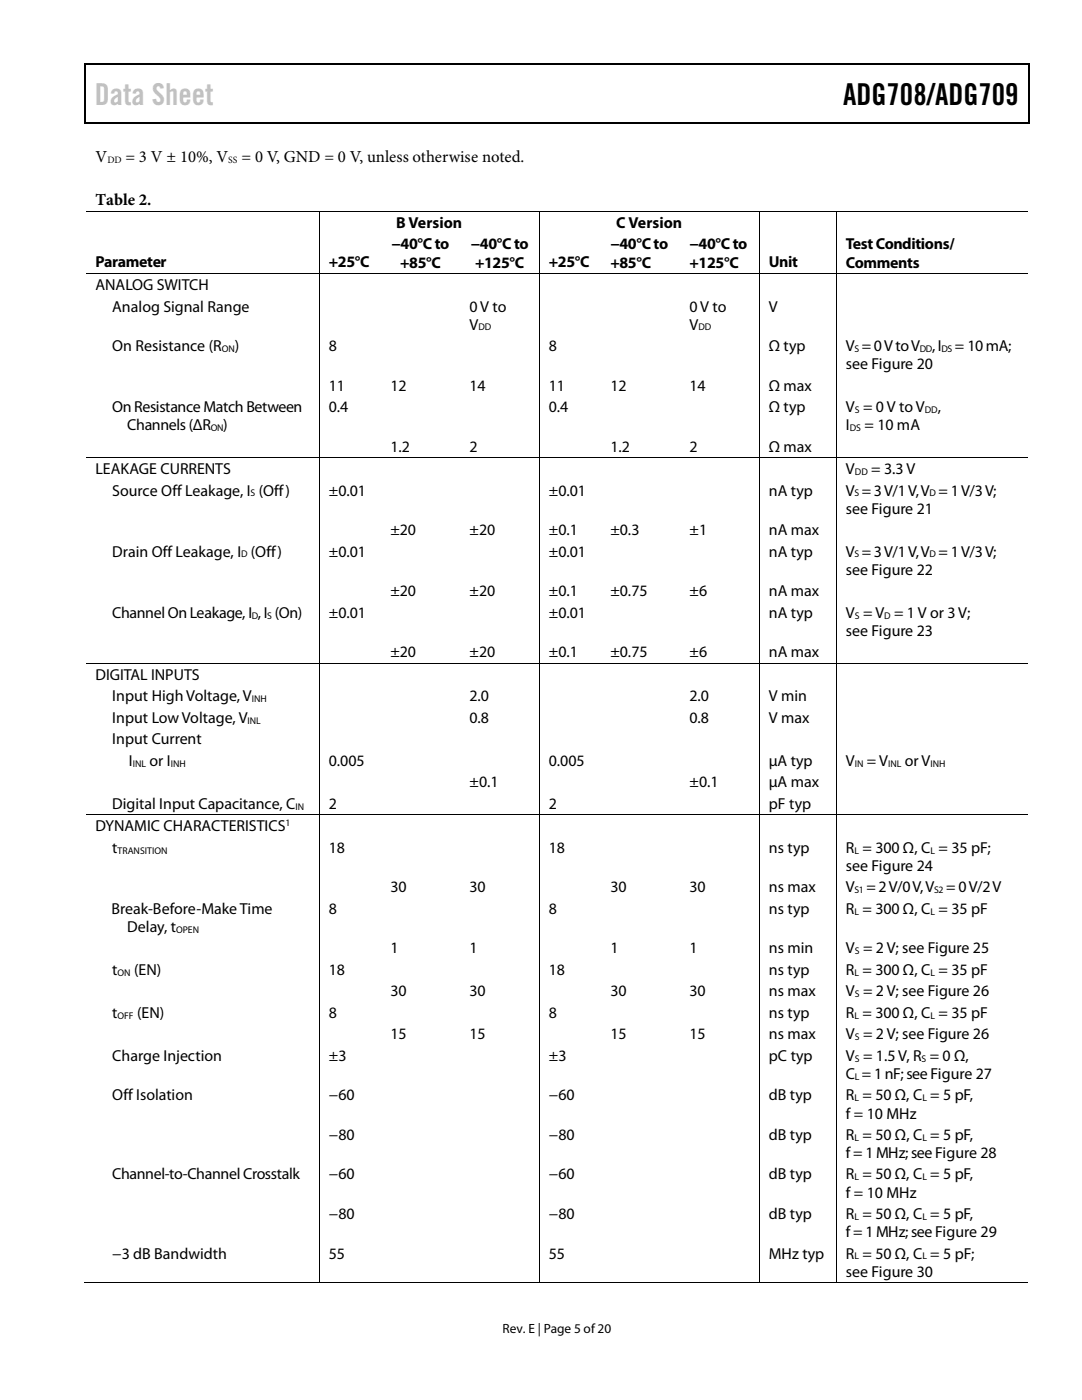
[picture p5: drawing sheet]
<svg xmlns="http://www.w3.org/2000/svg" width="216mm" height="279mm" viewBox="0 0 216 279" stroke-linecap="round" stroke-linejoin="round" font-family="sans-serif">
<defs><g id="words">
<text font-size="6" fill="#c1c1c1" x="18.9" y="20.9">Data Sheet</text>
<text font-size="6" x="168.2" y="20.9">ADG708/ADG709</text>
<g font-size="3.3">
<text x="19" y="32.3">V</text>
<text x="25.1" y="32.3">= 3 V ± 10%, V</text>
<text x="48.2" y="32.3">= 0 V, GND = 0 V, unless otherwise noted.</text>
<text x="19.1" y="40.9">Table 2.</text>
</g>
<g font-size="3.2">
<text x="79.1" y="45.4">B Version</text>
<text x="123" y="45.4">C Version</text>
<text x="19" y="53.4">Parameter</text>
<text x="65.6" y="53.4">+25°C</text>
<text x="78.1" y="49.7">−40°C to</text>
<text x="79.8" y="53.4">+85°C</text>
<text x="93.9" y="49.7">−40°C to</text>
<text x="94.8" y="53.4">+125°C</text>
<text x="109.5" y="53.4">+25°C</text>
<text x="121.8" y="49.7">−40°C to</text>
<text x="121.8" y="53.4">+85°C</text>
<text x="137.6" y="49.7">−40°C to</text>
<text x="137.6" y="53.4">+125°C</text>
<text x="153.4" y="53.4">Unit</text>
<text x="168.8" y="49.7">Test Conditions/</text>
<text x="168.8" y="53.4">Comments</text>
<text x="19" y="57.9">ANALOG SWITCH</text>
<text x="22.4" y="62.2">Analog Signal Range</text>
<text x="93.7" y="62.2">0 V to</text>
<text x="93.7" y="65.8">V</text>
<text x="137.6" y="62.2">0 V to</text>
<text x="137.6" y="65.8">V</text>
<text x="153.4" y="62.2">V</text>
<text x="22.4" y="70.1">On Resistance (R</text>
<text x="46.9" y="70.1">)</text>
<text x="65.6" y="70.1">8</text>
<text x="109.5" y="70.1">8</text>
<text x="153.4" y="70.1">Ω typ</text>
<text x="168.8" y="70.1">V = 0 V to V</text>
<text x="186" y="70.1">, I</text>
<text x="190.5" y="70.1">= 10 mA;</text>
<text x="65.6" y="77.9">11</text>
<text x="77.9" y="77.9">12</text>
<text x="93.7" y="77.9">14</text>
<text x="109.5" y="77.9">11</text>
<text x="121.8" y="77.9">12</text>
<text x="137.6" y="77.9">14</text>
<text x="153.4" y="77.9">Ω max</text>
<text x="168.8" y="73.7">see Figure 20</text>
<text x="22.4" y="82.3">On ResistanceMatch Between</text>
<text x="65.6" y="82.3">0.4</text>
<text x="109.5" y="82.3">0.4</text>
<text x="153.4" y="82.3">Ω typ</text>
<text x="168.8" y="82.3">V = 0 V to V</text>
<text x="187.1" y="82.3">,</text>
<text x="25.4" y="85.9">Channels (ΔR</text>
<text x="44.5" y="85.9">)</text>
<text x="168.8" y="85.9">I</text>
<text x="172.5" y="85.9">= 10 mA</text>
<text x="19" y="94.6">LEAKAGE CURRENTS</text>
<text x="77.9" y="90.1">1.2</text>
<text x="93.7" y="90.1">2</text>
<text x="121.8" y="90.1">1.2</text>
<text x="137.6" y="90.1">2</text>
<text x="153.4" y="90.1">Ω max</text>
<text x="168.8" y="94.6">V</text>
<text x="173.9" y="94.6">= 3.3 V</text>
<text x="22.4" y="98.9">Source Off Leakage, I (Off)</text>
<text x="65.6" y="98.9">±0.01</text>
<text x="109.5" y="98.9">±0.01</text>
<text x="153.4" y="98.9">nA typ</text>
<text x="168.8" y="98.9">V = 3 V/1 V, V = 1 V/3 V;</text>
<text x="77.9" y="106.8">±20</text>
<text x="93.7" y="106.8">±20</text>
<text x="109.5" y="106.8">±0.1</text>
<text x="121.8" y="106.8">±0.3</text>
<text x="137.6" y="106.8">±1</text>
<text x="153.4" y="106.8">nA max</text>
<text x="168.8" y="102.5">see Figure 21</text>
<text x="22.4" y="111.1">Drain Off Leakage, I (Off)</text>
<text x="65.6" y="111.1">±0.01</text>
<text x="109.5" y="111.1">±0.01</text>
<text x="153.4" y="111.1">nA typ</text>
<text x="168.8" y="111.1">V = 3 V/1 V, V = 1 V/3 V;</text>
<text x="77.9" y="119">±20</text>
<text x="93.7" y="119">±20</text>
<text x="109.5" y="119">±0.1</text>
<text x="121.8" y="119">±0.75</text>
<text x="137.6" y="119">±6</text>
<text x="153.4" y="119">nA max</text>
<text x="168.8" y="114.7">see Figure 22</text>
<text x="22.4" y="123.3">Channel On Leakage, I , I (On)</text>
<text x="65.6" y="123.3">±0.01</text>
<text x="109.5" y="123.3">±0.01</text>
<text x="153.4" y="123.3">nA typ</text>
<text x="168.8" y="123.3">V = V = 1 V or 3 V;</text>
<text x="77.9" y="131.1">±20</text>
<text x="93.7" y="131.1">±20</text>
<text x="109.5" y="131.1">±0.1</text>
<text x="121.8" y="131.1">±0.75</text>
<text x="137.6" y="131.1">±6</text>
<text x="153.4" y="131.1">nA max</text>
<text x="168.8" y="126.9">see Figure 23</text>
<text x="19" y="135.6">DIGITAL INPUTS</text>
<text x="22.4" y="139.9">Input High Voltage, V</text>
<text x="93.7" y="139.9">2.0</text>
<text x="137.6" y="139.9">2.0</text>
<text x="153.4" y="139.9">V min</text>
<text x="22.4" y="144.2">Input Low Voltage, V</text>
<text x="22.4" y="148.5">Input Current</text>
<text x="93.7" y="144.2">0.8</text>
<text x="137.6" y="144.2">0.8</text>
<text x="153.4" y="144.2">V max</text>
<text x="25.7" y="152.8">I</text>
<text x="29.8" y="152.8">or I</text>
<text x="65.6" y="152.8">0.005</text>
<text x="109.5" y="152.8">0.005</text>
<text x="153.4" y="152.8">μA typ</text>
<text x="168.8" y="152.8">V</text>
<text x="173" y="152.8">= V</text>
<text x="180.6" y="152.8">or V</text>
<text x="22.4" y="161.4">Digital Input Capacitance, C</text>
<text x="65.6" y="161.4">2</text>
<text x="93.7" y="157.1">±0.1</text>
<text x="109.5" y="161.4">2</text>
<text x="137.6" y="157.1">±0.1</text>
<text x="153.4" y="157.1">μA max</text>
<text x="153.4" y="161.4">pF typ</text>
<text x="19" y="165.9">DYNAMIC CHARACTERISTICS</text>
<text x="22.4" y="170.2">t</text>
<text x="65.6" y="170.2">18</text>
<text x="109.5" y="170.2">18</text>
<text x="153.4" y="170.2">ns typ</text>
<text x="168.8" y="170.2">R = 300 Ω, C = 35 pF;</text>
<text x="168.8" y="173.8">see Figure 24</text>
<text x="77.9" y="178.1">30</text>
<text x="93.7" y="178.1">30</text>
<text x="121.8" y="178.1">30</text>
<text x="137.6" y="178.1">30</text>
<text x="153.4" y="178.1">ns max</text>
<text x="168.8" y="178.1">V</text>
<text x="172.9" y="178.1">= 2 V/0 V, V</text>
<text x="188.8" y="178.1">= 0 V/2 V</text>
<text x="22.2" y="182.4">Break-Before-Make Time</text>
<text x="25.4" y="186">Delay, t</text>
<text x="65.6" y="182.4">8</text>
<text x="109.5" y="182.4">8</text>
<text x="153.4" y="182.4">ns typ</text>
<text x="168.8" y="182.4">R = 300 Ω, C = 35 pF</text>
<text x="77.9" y="190.2">1</text>
<text x="93.7" y="190.2">1</text>
<text x="121.8" y="190.2">1</text>
<text x="137.6" y="190.2">1</text>
<text x="153.4" y="190.2">ns min</text>
<text x="168.8" y="190.2">V = 2 V; see Figure 25</text>
<text x="22.4" y="194.6">t</text>
<text x="26.8" y="194.6">(EN)</text>
<text x="65.6" y="194.6">18</text>
<text x="109.5" y="194.6">18</text>
<text x="153.4" y="194.6">ns typ</text>
<text x="168.8" y="194.6">R = 300 Ω, C = 35 pF</text>
<text x="22.4" y="203.2">t</text>
<text x="27.3" y="203.2">(EN)</text>
<text x="65.6" y="203.2">8</text>
<text x="77.9" y="198.8">30</text>
<text x="93.7" y="198.8">30</text>
<text x="109.5" y="203.2">8</text>
<text x="121.8" y="198.8">30</text>
<text x="137.6" y="198.8">30</text>
<text x="153.4" y="203.2">ns typ</text>
<text x="153.4" y="198.8">ns max</text>
<text x="168.8" y="203.2">R = 300 Ω, C = 35 pF</text>
<text x="168.8" y="198.8">V = 2 V; see Figure 26</text>
<text x="77.9" y="207.4">15</text>
<text x="93.7" y="207.4">15</text>
<text x="121.8" y="207.4">15</text>
<text x="137.6" y="207.4">15</text>
<text x="153.4" y="207.4">ns max</text>
<text x="168.8" y="207.4">V = 2 V; see Figure 26</text>
<text x="22.4" y="211.8">Charge Injection</text>
<text x="65.6" y="211.8">±3</text>
<text x="109.5" y="211.8">±3</text>
<text x="153.4" y="211.8">pC typ</text>
<text x="168.8" y="215.3">C = 1 nF; seeFigure 27</text>
<text x="168.8" y="211.8">V = 1.5 V, R = 0 Ω,</text>
<text x="22.4" y="219.6">Off Isolation</text>
<text x="65.6" y="219.6">−60</text>
<text x="109.5" y="219.6">−60</text>
<text x="153.4" y="219.6">dB typ</text>
<text x="168.8" y="219.6">R = 50 Ω, C = 5 pF,</text>
<text x="65.6" y="227.5">−80</text>
<text x="109.5" y="227.5">−80</text>
<text x="153.4" y="227.5">dB typ</text>
<text x="168.8" y="227.5">R = 50 Ω, C = 5 pF,</text>
<text x="168.8" y="223.2">f = 10 MHz</text>
<text x="168.8" y="231.1">f= 1 MHz; seeFigure 28</text>
<text x="22.4" y="235.4">Channel-to-Channel Crosstalk</text>
<text x="65.6" y="235.4">−60</text>
<text x="109.5" y="235.4">−60</text>
<text x="153.4" y="235.4">dB typ</text>
<text x="168.8" y="239">f = 10 MHz</text>
<text x="168.8" y="235.4">R = 50 Ω, C = 5 pF,</text>
<text x="65.6" y="243.3">−80</text>
<text x="109.5" y="243.3">−80</text>
<text x="153.4" y="243.3">dB typ</text>
<text x="168.8" y="243.3">R = 50 Ω, C = 5 pF,</text>
<text x="22.4" y="251.2">−3 dB Bandwidth</text>
<text x="65.6" y="251.2">55</text>
<text x="109.5" y="251.2">55</text>
<text x="153.4" y="251.2">MHz typ</text>
<text x="168.8" y="251.2">R = 50 Ω, C = 5 pF;</text>
<text x="168.8" y="246.9">f = 1 MHz; seeFigure 29</text>
<text x="168.8" y="254.8">see Figure 30</text>
</g>
<text font-size="2.7" x="100.3" y="266">Rev. E | Page 5 of20</text>
<g font-size="1.9">
<text x="21.4" y="32.5">DD</text>
<text x="45.6" y="32.5">SS</text>
<text x="95.5" y="66">DD</text>
<text x="139.4" y="66">DD</text>
<text x="44.2" y="70.2">ON</text>
<text x="170.5" y="70.2">S</text>
<text x="183.5" y="70.2">DD</text>
<text x="187.8" y="70.2">DS</text>
<text x="170.6" y="82.4">S</text>
<text x="184.5" y="82.4">DD</text>
<text x="42" y="86">ON</text>
<text x="169.5" y="86">DS</text>
<text x="170.6" y="94.8">DD</text>
<text x="50" y="99.1">S</text>
<text x="170.5" y="99.1">S</text>
<text x="185.5" y="99.1">D</text>
<text x="48.1" y="111.3">D</text>
<text x="170.5" y="111.3">S</text>
<text x="185.5" y="111.3">D</text>
<text x="50.2" y="123.4">D</text>
<text x="53.3" y="123.4">S</text>
<text x="170.6" y="123.4">S</text>
<text x="176.4" y="123.4">D</text>
<text x="50.2" y="140.1">INH</text>
<text x="49.4" y="144.4">INL</text>
<text x="26.5" y="153">INL</text>
<text x="34.1" y="153">INH</text>
<text x="170.6" y="153">IN</text>
<text x="177.2" y="153">INL</text>
<text x="185.7" y="153">INH</text>
<text x="59" y="161.6">IN</text>
<text x="56.9" y="164.8">1</text>
<text x="23.5" y="170.3">TRANSITION</text>
<text x="170.5" y="170.3">L</text>
<text x="185.7" y="170.3">L</text>
<text x="170.5" y="178.2">S1</text>
<text x="186.4" y="178.2">S2</text>
<text x="170.5" y="182.5">L</text>
<text x="185.7" y="182.5">L</text>
<text x="35.1" y="186.1">OPEN</text>
<text x="170.6" y="190.4">S</text>
<text x="23.5" y="194.7">ON</text>
<text x="170.5" y="194.7">L</text>
<text x="185.7" y="194.7">L</text>
<text x="23.5" y="203.3">OFF</text>
<text x="170.5" y="203.3">L</text>
<text x="170.6" y="199">S</text>
<text x="185.7" y="203.3">L</text>
<text x="170.6" y="207.6">S</text>
<text x="170.6" y="211.9">S</text>
<text x="170.6" y="215.5">L</text>
<text x="183.9" y="211.9">S</text>
<text x="170.5" y="219.8">L</text>
<text x="184.1" y="219.8">L</text>
<text x="170.5" y="227.7">L</text>
<text x="184.1" y="227.7">L</text>
<text x="170.5" y="235.5">L</text>
<text x="184.1" y="235.5">L</text>
<text x="170.5" y="243.5">L</text>
<text x="184.1" y="243.5">L</text>
<text x="170.5" y="251.3">L</text>
<text x="184.1" y="251.3">L</text>
</g>
</g></defs>
<g fill="#000">
<path d="M16.9 12.7h.2v1h-.2zM16.9 12.7h.2v.3h-.2zM82.5 12.7h.3v.3h-.3zM205.1 12.7h.3v1h-.3zM205.1 12.7h.3v.3h-.3zM16.9 24.4h.2v.2h-.2zM82.3 24.4h.2v.2h-.2zM205.1 24.4h.3v.2h-.3zM63.6 42h.2v.2h-.2zM63.6 54.6h.2v.1h-.2zM76 54.6h.2v.1h-.2zM91.8 54.6h.1v.1h-.1z"/>
<path d="M107.5 42h.2v.2h-.2zM107.5 54.6h.2v.1h-.2zM119.9 54.6h.2v.1h-.2zM135.7 54.6h.1v.1h-.1zM151.4 42h.2v.2h-.2zM151.4 54.6h.2v.1h-.2zM166.8 42h.2v.2h-.2zM166.8 54.6h.2v.1h-.2zM63.6 91.3h.2v.2h-.2zM76 91.3h.2v.2h-.2zM91.8 91.3h.1v.2h-.1zM107.5 91.3h.2v.2h-.2z"/>
<path d="M119.9 91.3h.2v.2h-.2zM135.7 91.3h.1v.2h-.1zM151.4 91.3h.2v.2h-.2zM166.8 91.3h.2v.2h-.2zM63.6 132.3h.2v.2h-.2zM76 132.3h.2v.2h-.2zM91.8 132.3h.1v.2h-.1zM107.5 132.3h.2v.2h-.2zM119.9 132.3h.2v.2h-.2zM135.7 132.3h.1v.2h-.1zM151.4 132.3h.2v.2h-.2zM166.8 132.3h.2v.2h-.2z"/>
<path d="M63.6 162.6h.2v.1h-.2zM76 162.6h.2v.1h-.2zM91.8 162.6h.1v.1h-.1zM107.5 162.6h.2v.1h-.2zM119.9 162.6h.2v.1h-.2zM135.7 162.6h.1v.1h-.1zM151.4 162.6h.2v.1h-.2zM166.8 162.6h.2v.1h-.2zM63.6 255.9h.2v.2h-.2zM75.7 255.9h.2v.2h-.2zM91.5 255.9h.2v.2h-.2zM107.5 255.9h.2v.2h-.2z"/>
<path d="M119.6 255.9h.2v.2h-.2zM135.4 255.9h.2v.2h-.2zM151.4 255.9h.2v.2h-.2zM166.8 255.9h.2v.2h-.2z"/>
</g>
<path d="M17 13.7v10.7M17.1 12.8h65.4M82.8 12.8h122.3M205.2 13.7v10.7M17.1 24.5h188" fill="none" stroke="#000" stroke-width=".25"/>
<g fill="none" stroke="#000" stroke-width=".2">
<path d="M17.1 42.1h46.5M17.1 54.7h46.5M63.7 42.2v12.4M63.7 54.7v36.6M63.8 42.1h43.7M63.8 54.7h12.2M76.2 54.7h15.6M91.9 54.7h15.6M107.6 42.2v12.4M107.6 54.7v36.6M107.7 42.1h43.7M107.7 54.7h12.2"/>
<path d="M120.1 54.7h15.6M135.8 54.7h15.6M151.5 42.2v12.4M151.5 54.7v36.6M151.6 42.1h15.2M151.6 54.7h15.2M166.9 42.2v12.4M166.9 54.7v36.6M167 42.1h38.1M167 54.7h38.1M17.1 91.4h46.5M63.7 91.5v40.8"/>
<path d="M63.8 91.4h12.2M76.2 91.4h15.6M91.9 91.4h15.6M107.6 91.5v40.8M107.7 91.4h12.2M120.1 91.4h15.6M135.8 91.4h15.6M151.5 91.5v40.8M151.6 91.4h15.2M166.9 91.5v40.8M167 91.4h38.1M17.1 132.4h46.5"/>
<path d="M63.7 132.5v30.1M63.8 132.4h12.2M76.2 132.4h15.6M91.9 132.4h15.6M107.6 132.5v30.1M107.7 132.4h12.2M120.1 132.4h15.6M135.8 132.4h15.6M151.5 132.5v30.1M151.6 132.4h15.2M166.9 132.5v30.1M167 132.4h38.1"/>
<path d="M17.1 162.6h46.5M63.7 162.7v93.2M63.8 162.6h12.2M76.2 162.6h15.6M91.9 162.6h15.6M107.6 162.7v93.2M107.7 162.6h12.2M120.1 162.6h15.6M135.8 162.6h15.6M151.5 162.7v93.2M151.6 162.6h15.2M166.9 162.7v93.2"/>
<path d="M167 162.6h38.1M16.9 256h46.7M63.8 256h43.7M107.7 256h43.7M151.6 256h15.2M167 256h38.1"/>
</g>
<use href="#words"/>
</svg>
